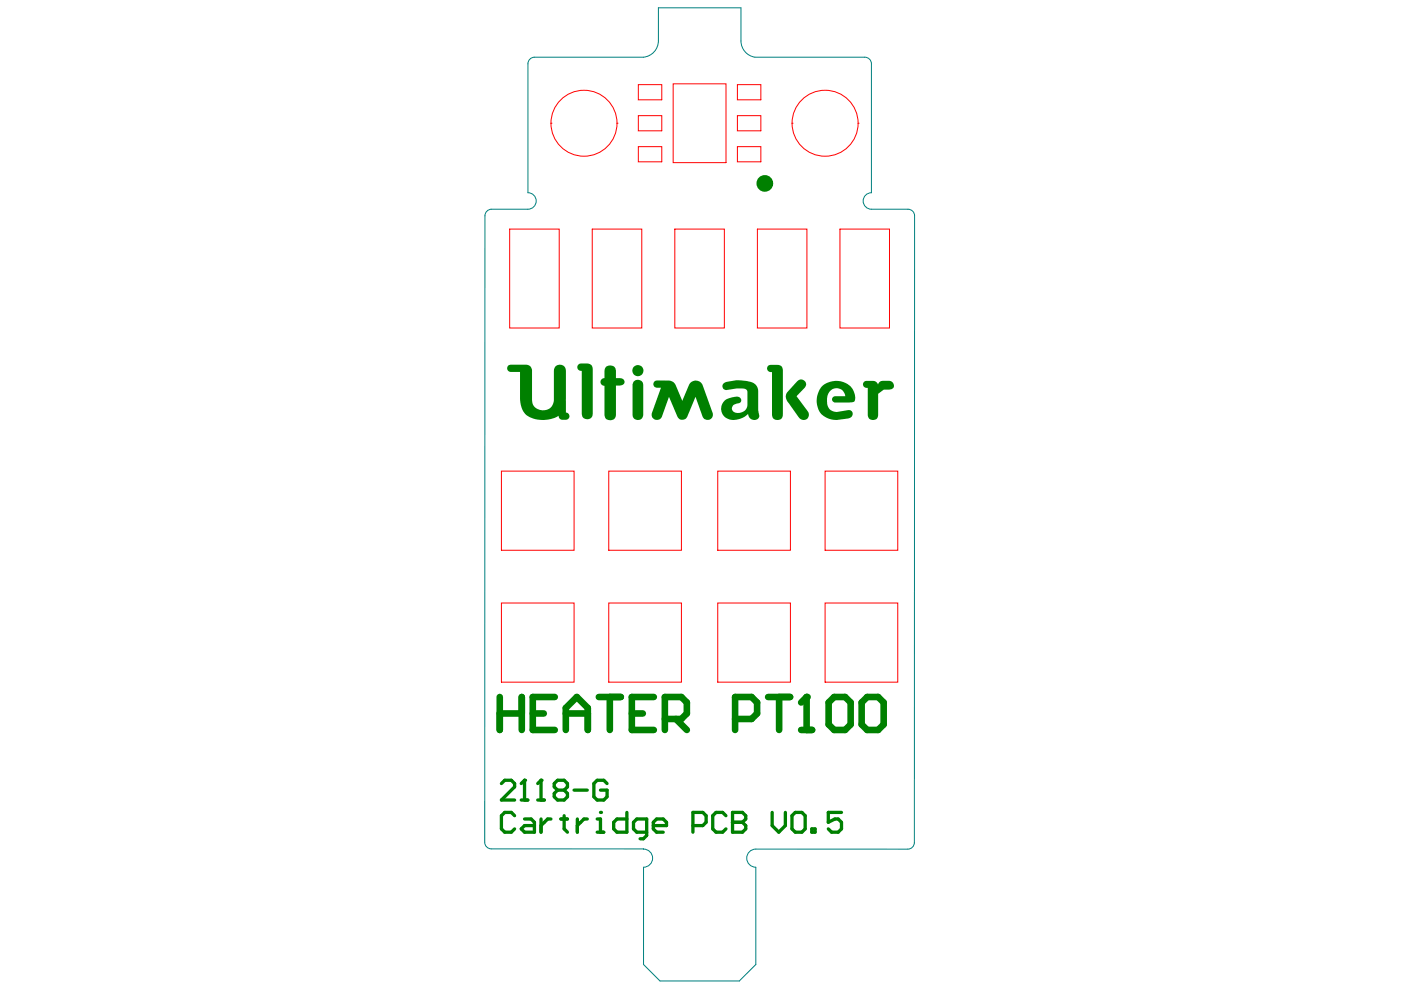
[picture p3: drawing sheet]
<svg xmlns="http://www.w3.org/2000/svg" width="297mm" height="210mm" viewBox="0 0 297 210" stroke-linecap="round" stroke-linejoin="round" font-family="sans-serif">
<path d="M112.2 12.7l.7-.5 .4-.1h23.1a3.5 3.5 0 0 0 3.2-3.5v-6.9h17.5v7a3.5 3.5 0 0 0 3 3.4h23.3a1.4 1.4 0 0 1 1.4 1.4v27.4a1.75 1.75 0 0 0-1.8 1.7 1.75 1.75 0 0 0 1.8 1.8h7.7a1.4 1.4 0 0 1 1.4 1.4v132.8a1.4 1.4 0 0 1-1.4 1.4h-32.3a1.92 1.92 0 0 0-1.9 1.9 1.92 1.92 0 0 0 1.9 2v20.6l-3.5 3.5h-16.8l-3.5-3.5v-20.6a1.94 1.94 0 0 0 2-2 1.94 1.94 0 0 0-2-1.9h-32.2a1.4 1.4 0 0 1-1.4-1.4v-132.8a1.4 1.4 0 0 1 1.4-1.4h7.7a1.75 1.75 0 0 0 1.8-1.8 1.75 1.75 0 0 0-1.8-1.7v-27.4zM136.4 180h.1" fill="none" stroke="#008080" stroke-width=".21"/>
<path d="M106.3 166.1l.7-.7h1.4l.7 .7v.7l-2.8 2.8h2.8M110.5 169.6h1.4M111.2 165.4v4.2" fill="none" stroke="#008000" stroke-width=".7"/>
<circle cx="111.2" cy="165.4" r=".35" fill="#008000"/>
<path d="M111.2 165.4l-.7 .7M114 169.6h1.4M114.7 165.4v4.2" fill="none" stroke="#008000" stroke-width=".7"/>
<circle cx="114.7" cy="165.4" r=".35" fill="#008000"/>
<path d="M114.7 165.4l-.7 .7M118.2 167.5l-.7-.7v-.7l.7-.7h1.4l.7 .7v.7l-.7 .7M118.2 167.5l-.7 .7v.7l.7 .7h1.4l.7-.7v-.7l-.7-.7M118.2 167.5h1.4M121.7 167.5h2.8M128.7 166.1l-.7-.7h-1.4l-.7 .7v2.8l.7 .7h1.4l.7-.7v-1.4h-1.4" fill="none" stroke="#008000" stroke-width=".7"/>
<path d="M155.9 152.4h3.5l1.1-1.1v-2.4l-1.1-1.1h-3.5v7M162.9 147.8h4.6M165.2 147.8v7M169.9 154.8h2.3M171 147.8v7" fill="none" stroke="#008000" stroke-width="1.4"/>
<circle cx="171" cy="147.8" r=".7" fill="#008000"/>
<g fill="none" stroke="#008000" stroke-width="1.4">
<path d="M106 147.8v7M106 151.3h4.6M110.6 147.8v7M113 151.3h2.3M117.6 147.8h-4.6v7h4.6M120 151.3h4.6M120 154.8v-4.7l2.3-2.3 2.3 2.3v4.7M127 147.8h4.6M129.3 147.8v7M134 151.3h2.3M138.6 147.8h-4.6v7h4.6M141 152.4h3.5l1.1-1.1v-2.4l-1.1-1.1h-3.5v7"/>
<path d="M143.3 152.4l2.3 2.4M171 147.8l-1.1 1.1M175.7 148.9l1.2-1.1h2.3l1.2 1.1v4.7l-1.2 1.2h-2.3l-1.2-1.2zM182.7 148.9l1.2-1.1h2.3l1.2 1.1v4.7l-1.2 1.2h-2.3l-1.2-1.2z"/>
</g>
<path d="M109.1 172.9l-.7-.7h-1.4l-.7 .7v2.8l.7 .7h1.4l.7-.7M111.2 173.6h1.4l.7 .7v2.1h-2.1l-.7-.7 .7-.7h2.1M114.7 173.6v2.8M116.8 173.6h-.7l-1.4 1.4M118.9 173.6h1.4M119.6 172.9v2.8l.7 .7M122.4 173.6v2.8M124.5 173.6h-.7l-1.4 1.4M126.6 176.4h1.4M126.6 173.6h.7v2.8" fill="none" stroke="#008000" stroke-width=".7"/>
<circle cx="127.3" cy="172.2" r=".35" fill="#008000"/>
<path d="M132.9 172.2v4.2h-2.1l-.7-.7v-1.4l.7-.7h2.1M137.1 176.4h-2.1l-.7-.7v-1.4l.7-.7h2.1v3.5l-.7 .7h-.7M138.5 175h2.8v-.7l-.7-.7h-1.4l-.7 .7v1.4l.7 .7h1.4M146.9 175h2.1l.7-.7v-1.4l-.7-.7h-2.1v4.2M153.9 172.9l-.7-.7h-1.4l-.7 .7v2.8l.7 .7h1.4l.7-.7M155.3 172.2v4.2h2.1l.7-.7v-.7l-.7-.7h-2.1" fill="none" stroke="#008000" stroke-width=".7"/>
<circle cx="155.3" cy="174.3" r=".35" fill="#008000"/>
<path d="M155.3 172.2h2.1l.7 .7v.7l-.7 .7h-2.1M163.7 172.2v2.8l1.4 1.4 1.4-1.4v-2.8M167.9 172.9l.7-.7h1.4l.7 .7v2.8l-.7 .7h-1.4l-.7-.7zM172.1 175.7h.7v.7h-.7zM178.4 172.2h-2.8v2.1l1.4-.7h.7l.7 .7v1.4l-.7 .7h-1.4l-.7-.7" fill="none" stroke="#008000" stroke-width=".7"/>
<g fill="#008000">
<path d="M107.7 77.6l.5-.3h3.3a1.23 1.23 0 0 1 1.3 1.3v6.2a2.32 2.32 0 0 0 2.3 2.2 2.32 2.32 0 0 0 2.3-2.2v-6.2a1.27 1.27 0 0 1 1.3-1.3 1.27 1.27 0 0 1 1.3 1.3v8.9a.77 .77 0 0 1 .7 .7 .77 .77 0 0 1-.7 .8l-1.2-.1-.2-.2-.2-.6a6.1 6.1 0 0 1-7.3-.6l-.5-1.1-.3-1.5v-6h-2a.78 .78 0 0 1-.7-.5 .78 .78 0 0 1 .1-.8z"/>
<path d="M122.6 77.3l.5-.2h1.3a1.1 1.1 0 0 1 1.3 1.1v9.5a1.16 1.16 0 0 1-1.2 1.2 1.16 1.16 0 0 1-1.2-1.2v-9.1a.79 .79 0 0 1-.8-.4 .79 .79 0 0 1 .1-.9z"/>
<path d="M128.5 77.8a1.26 1.26 0 0 1 1.3-.3 1.26 1.26 0 0 1 .8 1.2v1.5h.7a.84 .84 0 0 1 1.1 .8 .84 .84 0 0 1-1.1 .8h-.7v6.1a1.22 1.22 0 0 1-1.2 1.2 1.22 1.22 0 0 1-1.2-1.2v-6.1a.82 .82 0 0 1-.9-.8 .82 .82 0 0 1 .9-.8v-1.7z"/>
<path d="M138.7 81l.6-.3h2.5a1.61 1.61 0 0 1 1.5 1l1.4 3.3 1.4-3.3a1.58 1.58 0 0 1 1.4-1 1.58 1.58 0 0 1 1.5 1l2.1 5.8a1.14 1.14 0 0 1-.7 1.5 1.14 1.14 0 0 1-1.4-.7l-1.5-4.2-1.8 4.3a1.16 1.16 0 0 1-1.1 .6 1.16 1.16 0 0 1-1-.7l-1.8-4.2-1.5 4.2a1.13 1.13 0 0 1-1.4 .7 1.13 1.13 0 0 1-.7-1.5l1.9-5.3h-.8a.78 .78 0 0 1-.6-1.2z"/>
<path d="M153.5 81.3l.6-.3 2-.4a6.4 6.4 0 0 1 4 .9l.4 .5 .2 .7 .1 4.7a1.14 1.14 0 0 1-.4 1.6 1.14 1.14 0 0 1-1.6-.6l-.2-.7a3.6 3.6 0 0 1-5.3 .3 2.41 2.41 0 0 1 1.9-3.8h.4a1 1 0 0 1 1 0 1 1 0 0 1 .5 1l-.3 .2a1.6 1.6 0 0 0-1.6 1.1 1.09 1.09 0 0 0 1.3 1.1 1.83 1.83 0 0 0 2-1.7v-2.8l-.2-.5-.5-.2h-1.6l-2.1 .3a.81 .81 0 0 1-.9-.5 .81 .81 0 0 1 .3-.9z"/>
<path d="M174.2 82a4.3 4.3 0 0 1 6.9 1.1l.1 .4a1.46 1.46 0 0 1-.3 1.7l-3.8 .1a.67 .67 0 0 1-.7-.6 .67 .67 0 0 1 .7-.7h2.1a1.94 1.94 0 0 0-2.1-1.7 1.94 1.94 0 0 0-1.7 2.1 2.38 2.38 0 0 0 1.5 2.9l.5 .1 2.4-.5a.87 .87 0 0 1 1 .8 .87 .87 0 0 1-.8 1l-2.6 .4a4.2 4.2 0 0 1-3.9-2.5 4.2 4.2 0 0 1 .6-4.6z"/>
<path d="M183.2 81l.5-.2h1.3a1.1 1.1 0 0 1 1.2 .7l.6-.7 1.7-.1a.95 .95 0 0 1 1 1 .95 .95 0 0 1-1 .9h-1.1l-1.2 .9v4.5a1.1 1.1 0 0 1-1.1 1.1 1.1 1.1 0 0 1-1.1-1.1v-5.8h-.3a.75 .75 0 0 1-.7-.4 .75 .75 0 0 1 .2-.8z"/>
<path d="M134.4 80.9a1.16 1.16 0 0 1 1.2-.3 1.16 1.16 0 0 1 .8 1.1v6.2a1.13 1.13 0 0 1-1.2 1.2 1.13 1.13 0 0 1-1.1-1.2v-6.3zM134.1 78.6a1.18 1.18 0 0 1 2.3 0 1.18 1.18 0 0 1-2.3 0z"/>
<path d="M162.8 77.6a.78 .78 0 0 0-.1 .8 .78 .78 0 0 0 .7 .5h.3v9a1.15 1.15 0 0 0 1.1 1.2 1.15 1.15 0 0 0 1.2-1.2v-9.4a1.08 1.08 0 0 0-1.4-1.1h-1.2zM169 80.9l-2 2.2a1.68 1.68 0 0 0 .2 2.4l2.2 3a1.15 1.15 0 0 0 1.6 .4 1.15 1.15 0 0 0 .3-1.7l-2.4-3.2 1.7-1.8a1.06 1.06 0 0 0-.1-1.5 1.06 1.06 0 0 0-1.5 .2z"/>
</g>
<circle cx="162.2" cy="38.9" r=".87" fill="none" stroke="#008000" stroke-width="1.8"/>
<g fill="none" stroke="#f00" stroke-width=".21">
<path d="M135.3 17.9h5v3.3h-5zM142.7 17.8h11.2v16.7h-11.2zM156.3 17.9h5v3.3h-5zM116.8 26.1h.1M116.8 26.1a7 7 0 0 0 7 7 7 7 0 0 0 7-7M116.8 26.1a7 7 0 0 1 7-7 7 7 0 0 1 7 7M130.8 26.1h.1M135.3 24.5h5v3.2h-5zM135.3 31.1h5v3.2h-5zM156.3 24.5h5v3.2h-5zM156.3 31.1h5v3.2h-5zM167.9 26.1h.1"/>
<path d="M167.9 26.1a7 7 0 0 0 7 7 7 7 0 0 0 7-7M167.9 26.1a7 7 0 0 1 7-7 7 7 0 0 1 7 7M181.9 26.1h.1M108.1 48.6h10.5v20.9h-10.5zM125.6 48.6h10.5v20.9h-10.5zM143.1 48.6h10.5v20.9h-10.5zM160.6 48.6h10.5v20.9h-10.5zM178.1 48.6h10.5v20.9h-10.5zM106.3 99.9h15.4v16.8h-15.4zM129.1 99.9h15.4v16.8h-15.4zM152.2 99.9h15.4v16.8h-15.4zM174.9 99.9h15.4v16.8h-15.4z"/>
<path d="M106.3 127.9h15.4v16.7h-15.4zM129.1 127.9h15.4v16.7h-15.4zM152.2 127.9h15.4v16.7h-15.4zM174.9 127.9h15.4v16.7h-15.4z"/>
</g>
</svg>
